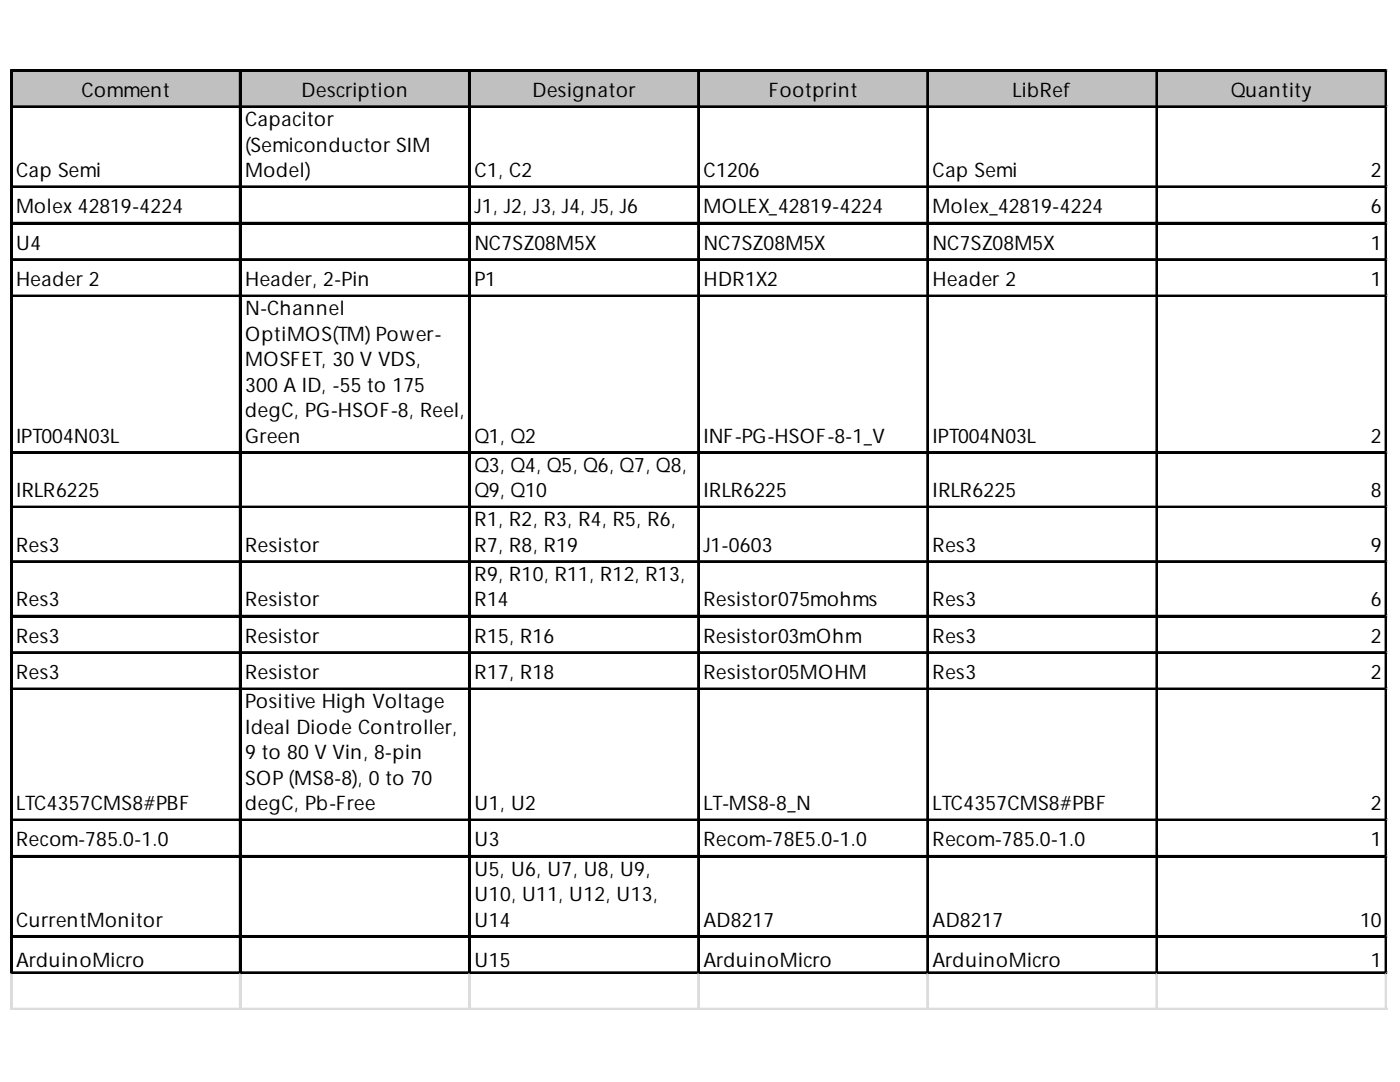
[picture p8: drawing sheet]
<svg xmlns="http://www.w3.org/2000/svg" width="279mm" height="216mm" viewBox="0 0 279 216" stroke-linecap="round" stroke-linejoin="round" font-family="sans-serif">
<defs><g id="words">
<g font-size="4">
<text x="16.3" y="19.3">Comment</text>
<text x="60.2" y="19.3">Description</text>
<text x="106.3" y="19.3">Designator</text>
<text x="153.5" y="19.3">Footprint</text>
<text x="202.1" y="19.3">LibRef</text>
<text x="245.7" y="19.3">Quantity</text>
<text x="48.9" y="25.2">Capacitor</text>
<text x="3.2" y="35.3">Cap Semi</text>
<text x="48.9" y="30.2">(Semiconductor SIM</text>
<text x="48.9" y="35.3">Model)</text>
<text x="94.7" y="35.3">C1, C2</text>
<text x="140.4" y="35.3">C1206</text>
<text x="186.1" y="35.3">Cap Semi</text>
<text x="273.6" y="35.3">2</text>
<text x="3.2" y="42.6">Molex 42819-4224</text>
<text x="94.7" y="42.6">J1, J2, J3, J4, J5, J6</text>
<text x="140.4" y="42.6">MOLEX_42819-4224</text>
<text x="186.1" y="42.6">Molex_42819-4224</text>
<text x="273.6" y="42.6">6</text>
<text x="3.2" y="49.8">U4</text>
<text x="94.7" y="49.8">NC7SZ08M5X</text>
<text x="140.4" y="49.8">NC7SZ08M5X</text>
<text x="186.1" y="49.8">NC7SZ08M5X</text>
<text x="273.6" y="49.8">1</text>
<text x="3.2" y="57.1">Header 2</text>
<text x="48.9" y="57.1">Header, 2-Pin</text>
<text x="94.7" y="57.1">P1</text>
<text x="140.4" y="57.1">HDR1X2</text>
<text x="186.1" y="57.1">Header 2</text>
<text x="273.6" y="57.1">1</text>
<text x="48.9" y="62.9">N-Channel</text>
<text x="48.9" y="68">OptiMOS(TM) Power-</text>
<text x="48.9" y="73.1">MOSFET, 30 V VDS,</text>
<text x="48.9" y="78.2">300 A ID, -55 to 175</text>
<text x="48.9" y="83.2">degC, PG-HSOF-8, Reel,</text>
<text x="3.2" y="88.3">IPT004N03L</text>
<text x="48.9" y="88.3">Green</text>
<text x="94.7" y="88.3">Q1, Q2</text>
<text x="140.4" y="88.3">INF-PG-HSOF-8-1_V</text>
<text x="186.1" y="88.3">IPT004N03L</text>
<text x="273.6" y="88.3">2</text>
<text x="94.7" y="94.1">Q3, Q4, Q5, Q6, Q7, Q8,</text>
<text x="3.2" y="99.2">IRLR6225</text>
<text x="94.7" y="99.2">Q9, Q10</text>
<text x="140.4" y="99.2">IRLR6225</text>
<text x="186.1" y="99.2">IRLR6225</text>
<text x="273.6" y="99.2">8</text>
<text x="94.7" y="105">R1, R2, R3, R4, R5, R6,</text>
<text x="3.2" y="110.1">Res3</text>
<text x="48.9" y="110.1">Resistor</text>
<text x="94.7" y="110.1">R7, R8, R19</text>
<text x="140.4" y="110.1">J1-0603</text>
<text x="186.1" y="110.1">Res3</text>
<text x="273.6" y="110.1">9</text>
<text x="94.7" y="115.9">R9, R10, R11, R12, R13,</text>
<text x="3.2" y="121">Res3</text>
<text x="48.9" y="121">Resistor</text>
<text x="94.7" y="121">R14</text>
<text x="140.4" y="121">Resistor075mohms</text>
<text x="186.1" y="121">Res3</text>
<text x="273.6" y="121">6</text>
<text x="3.2" y="128.2">Res3</text>
<text x="48.9" y="128.2">Resistor</text>
<text x="94.7" y="128.2">R15, R16</text>
<text x="140.4" y="128.2">Resistor03mOhm</text>
<text x="186.1" y="128.2">Res3</text>
<text x="273.6" y="128.2">2</text>
<text x="3.2" y="135.5">Res3</text>
<text x="48.9" y="135.5">Resistor</text>
<text x="94.7" y="135.5">R17, R18</text>
<text x="140.4" y="135.5">Resistor05MOHM</text>
<text x="186.1" y="135.5">Res3</text>
<text x="273.6" y="135.5">2</text>
<text x="48.9" y="141.3">Positive High Voltage</text>
<text x="48.9" y="146.4">Ideal Diode Controller,</text>
<text x="48.9" y="151.5">9 to 80 V Vin, 8-pin</text>
<text x="3.2" y="161.6">LTC4357CMS8#PBF</text>
<text x="48.9" y="156.6">SOP (MS8-8), 0 to 70</text>
<text x="48.9" y="161.6">degC, Pb-Free</text>
<text x="94.7" y="161.6">U1, U2</text>
<text x="140.4" y="161.6">LT-MS8-8_N</text>
<text x="186.1" y="161.6">LTC4357CMS8#PBF</text>
<text x="273.6" y="161.6">2</text>
<text x="3.2" y="168.9">Recom-785.0-1.0</text>
<text x="94.7" y="168.9">U3</text>
<text x="140.4" y="168.9">Recom-78E5.0-1.0</text>
<text x="186.1" y="168.9">Recom-785.0-1.0</text>
<text x="273.6" y="168.9">1</text>
<text x="94.7" y="174.7">U5, U6, U7, U8, U9,</text>
<text x="94.7" y="179.8">U10, U11, U12, U13,</text>
<text x="3.2" y="184.9">CurrentMonitor</text>
<text x="94.7" y="184.9">U14</text>
<text x="140.4" y="184.9">AD8217</text>
<text x="186.1" y="184.9">AD8217</text>
<text x="271.4" y="184.9">10</text>
<text x="3.2" y="192.9">ArduinoMicro</text>
<text x="94.7" y="192.9">U15</text>
<text x="140.4" y="192.9">ArduinoMicro</text>
<text x="186.1" y="192.9">ArduinoMicro</text>
<text x="273.6" y="192.9">1</text>
</g>
</g></defs>
<path d="M2.4 14.3h274.5v7.3h-274.5z" fill="#c0c0c0"/>
<g fill="none" stroke="#000" stroke-width=".36">
<path d="M2.1 13.9v180.5M2.3 13.9v180.5M2.5 13.9h274.4M2.5 14.1h274.4M47.8 14.3v180.1M48 14.3v180.1M93.6 14.3v180.1M93.8 14.3v180.1M139.3 14.3v180.1M139.5 14.3v180.1M185 14.3v180.1M185.2 14.3v180.1"/>
<path d="M230.8 14.3v180.1M231 14.3v180.1M276.5 14.3v180.1M276.7 14.3v180.1M2.5 21.2h274.4M2.5 21.4h274.4M2.5 37.2h274.4M2.5 37.4h274.4M2.5 44.4h274.4M2.5 44.6h274.4M2.5 51.7h274.4M2.5 51.9h274.4"/>
<path d="M2.5 59h274.4M2.5 59.1h274.4M2.5 90.2h274.4M2.5 90.4h274.4M2.5 101.1h274.4M2.5 101.3h274.4M2.5 112h274.4M2.5 112.1h274.4M2.5 122.9h274.4M2.5 123h274.4M2.5 130.1h274.4M2.5 130.3h274.4"/>
<path d="M2.5 137.4h274.4M2.5 137.6h274.4M2.5 163.5h274.4M2.5 163.7h274.4M2.5 170.8h274.4M2.5 171h274.4M2.5 186.7h274.4M2.5 186.9h274.4M2.5 194h274.4M2.5 194.2h274.4"/>
</g>
<g fill="none" stroke="#dadcdd" stroke-width=".36">
<path d="M276.9 13.9h.1M2.1 194.4v7.2M2.3 194.4v7.2M47.8 194.4v7.2M48 194.4v7.2M93.6 194.4v7.2M93.8 194.4v7.2M139.3 194.4v7.2M139.5 194.4v7.2M185 194.4v7.2M185.2 194.4v7.2M230.8 194.4v7.2"/>
<path d="M231 194.4v7.2M276.5 194.4v7.2M276.7 194.4v7.2"/>
</g>
<path d="M276.9 13.9v.4z" fill="#dadcdd"/>
<path d="M276.9 21.2h.1" fill="none" stroke="#dadcdd" stroke-width=".36"/>
<path d="M276.9 21.2v.4z" fill="#dadcdd"/>
<path d="M276.9 37.2h.1" fill="none" stroke="#dadcdd" stroke-width=".36"/>
<path d="M276.9 37.2v.3z" fill="#dadcdd"/>
<path d="M276.9 44.4h.1" fill="none" stroke="#dadcdd" stroke-width=".36"/>
<path d="M276.9 44.4v.4z" fill="#dadcdd"/>
<path d="M276.9 51.7h.1" fill="none" stroke="#dadcdd" stroke-width=".36"/>
<path d="M276.9 51.7v.4z" fill="#dadcdd"/>
<path d="M276.9 59h.1" fill="none" stroke="#dadcdd" stroke-width=".36"/>
<path d="M276.9 59v.3z" fill="#dadcdd"/>
<path d="M276.9 90.2h.1" fill="none" stroke="#dadcdd" stroke-width=".36"/>
<path d="M276.9 90.2v.3z" fill="#dadcdd"/>
<path d="M276.9 101.1h.1" fill="none" stroke="#dadcdd" stroke-width=".36"/>
<path d="M276.9 101.1v.3z" fill="#dadcdd"/>
<path d="M276.9 112h.1" fill="none" stroke="#dadcdd" stroke-width=".36"/>
<path d="M276.9 112v.3z" fill="#dadcdd"/>
<path d="M276.9 122.9h.1" fill="none" stroke="#dadcdd" stroke-width=".36"/>
<path d="M276.9 122.9v.3z" fill="#dadcdd"/>
<path d="M276.9 130.1h.1" fill="none" stroke="#dadcdd" stroke-width=".36"/>
<path d="M276.9 130.1v.4z" fill="#dadcdd"/>
<path d="M276.9 137.4h.1" fill="none" stroke="#dadcdd" stroke-width=".36"/>
<path d="M276.9 137.4v.3z" fill="#dadcdd"/>
<path d="M276.9 163.5h.1" fill="none" stroke="#dadcdd" stroke-width=".36"/>
<path d="M276.9 163.5v.4z" fill="#dadcdd"/>
<path d="M276.9 170.8h.1" fill="none" stroke="#dadcdd" stroke-width=".36"/>
<path d="M276.9 170.8v.3z" fill="#dadcdd"/>
<path d="M276.9 186.7h.1" fill="none" stroke="#dadcdd" stroke-width=".36"/>
<path d="M276.9 186.7v.4z" fill="#dadcdd"/>
<path d="M276.9 194h.1" fill="none" stroke="#dadcdd" stroke-width=".36"/>
<path d="M276.9 194v.4z" fill="#dadcdd"/>
<path d="M2.1 201.3h274.8" fill="none" stroke="#dadcdd" stroke-width=".36"/>
<path d="M2.1 201.4h274.8" fill="none" stroke="#dadcdd" stroke-width=".29"/>
<use href="#words"/>
</svg>
